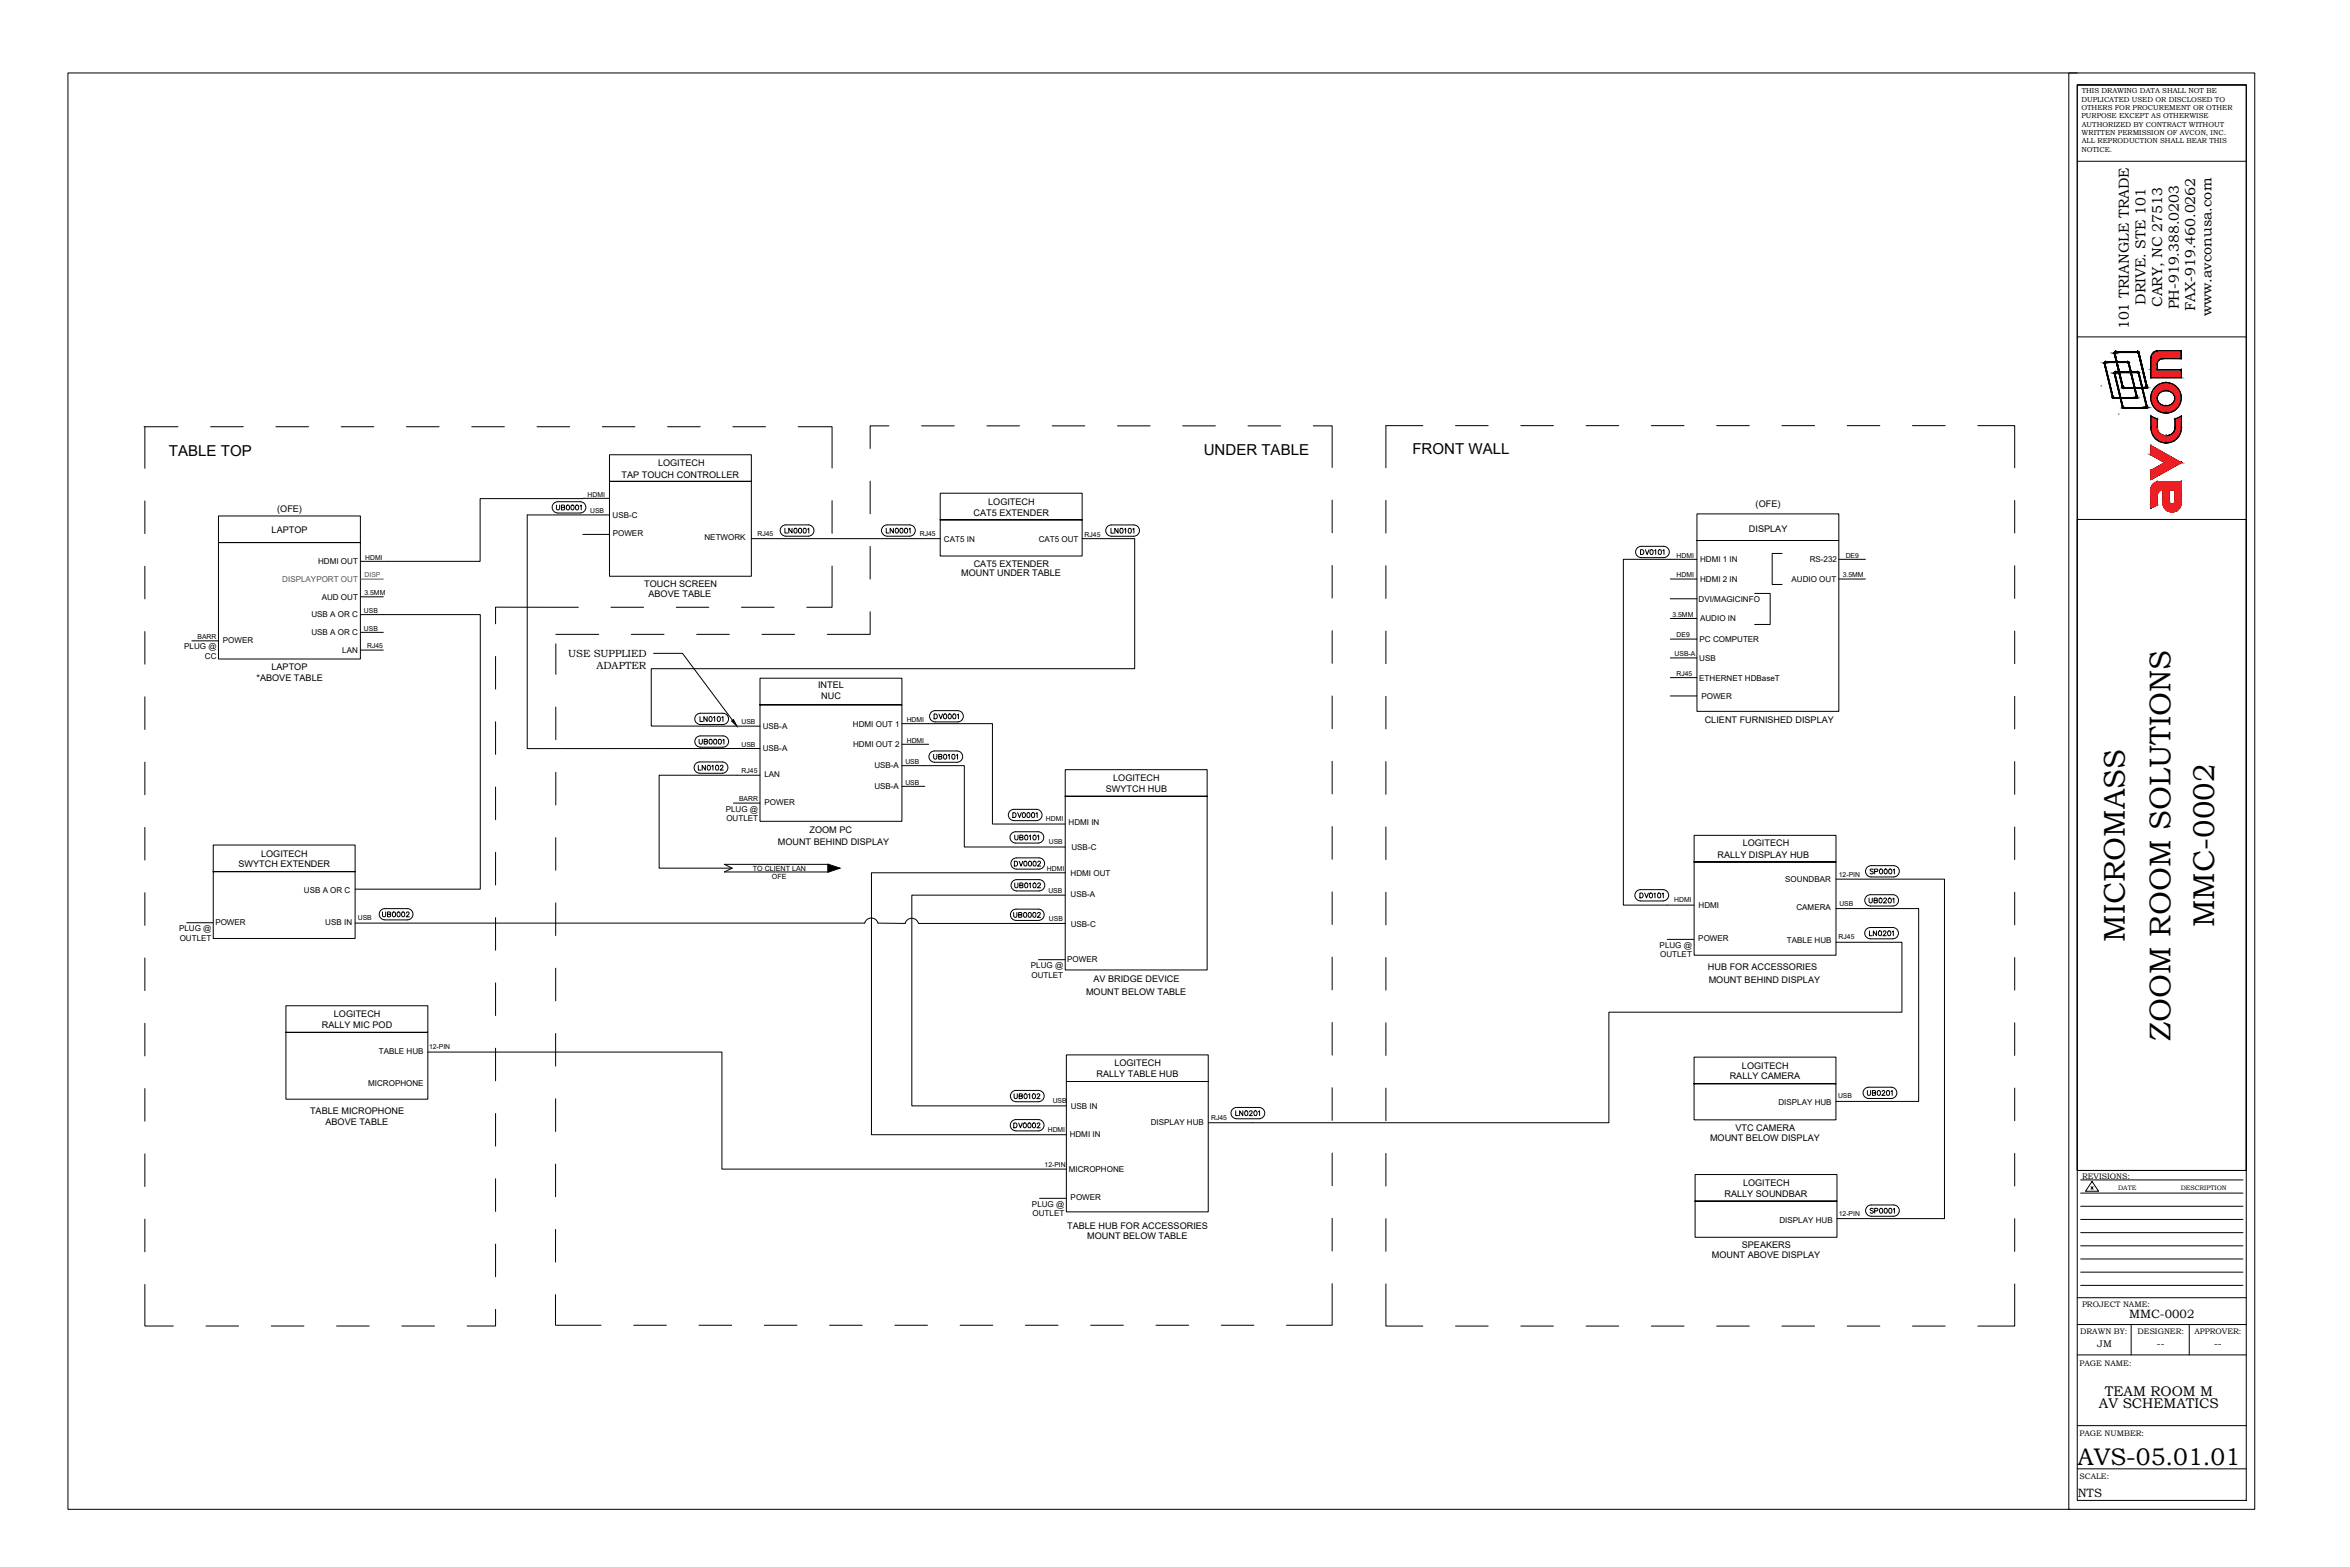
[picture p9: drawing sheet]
<svg xmlns="http://www.w3.org/2000/svg" width="914mm" height="610mm" viewBox="0 0 914 610" stroke-linecap="round" stroke-linejoin="round" font-family="sans-serif">
<defs><g id="words">
<g font-size="11.7">
<text x="861.6" y="360.7" transform="rotate(-90 861.6 360.7)">MMC-0002</text>
<text x="826.8" y="366.5" transform="rotate(-90 826.8 366.5)">MICROMASS</text>
<text x="844.5" y="404.9" transform="rotate(-90 844.5 404.9)">ZOOM ROOM SOLUTIONS</text>
</g>
<text font-size="9.3" x="808.3" y="569.9">AVS-05.01.01</text>
<g font-size="5.9">
<text x="65.7" y="177.5">TABLE TOP</text>
<text x="468.4" y="176.8">UNDER TABLE</text>
<text x="549.6" y="176.8">FRONT WALL</text>
</g>
<g font-size="5.6">
<text x="834.9" y="118.6" transform="rotate(-90 834.9 118.6)">DRIVE. STE 101</text>
<text x="841.4" y="119.4" transform="rotate(-90 841.4 119.4)">CARY, NC 27513</text>
<text x="847.8" y="120.4" transform="rotate(-90 847.8 120.4)">PH-919.388.0203</text>
<text x="854.2" y="121.1" transform="rotate(-90 854.2 121.1)">FAX-919.460.0262</text>
<text x="860.5" y="123" transform="rotate(-90 860.5 123)">www.avconusa.com</text>
<text x="828.4" y="128.1" transform="rotate(-90 828.4 128.1)">101 TRIANGLE TRADE</text>
</g>
<g font-size="5.4">
<text x="819" y="542.9">TEAM ROOM M</text>
<text x="816.7" y="547.8">AV SCHEMATICS</text>
</g>
<g font-size="5.3">
<text x="215.5" y="199.7">UB0001</text>
<text x="362.3" y="296.7">UB0101</text>
<text x="270.9" y="300.9">LN0102</text>
<text x="393.7" y="338.3">DV0002</text>
<text x="394.1" y="346.8">UB0102</text>
<text x="479.8" y="435.3">LN0201</text>
</g>
<g font-size="4.9">
<text x="304.4" y="208.5">LN0001</text>
<text x="344" y="208.5">LN0001</text>
<text x="431.4" y="208.5">LN0101</text>
<text x="637.5" y="217">DV0101</text>
<text x="271.6" y="281.9">LN0101</text>
<text x="362.7" y="280.8">DV0001</text>
<text x="271.3" y="290.7">UB0001</text>
<text x="393.3" y="319.3">DV0001</text>
<text x="726.7" y="341.1">SP0001</text>
<text x="726.4" y="352.4">UB0201</text>
<text x="147.8" y="357.7">UB0002</text>
<text x="393.7" y="358.1">UB0002</text>
<text x="726.4" y="365.1">LN0201</text>
<text x="393.7" y="428.6">UB0102</text>
<text x="725.7" y="427.2">UB0201</text>
<text x="393.7" y="439.9">DV0002</text>
<text x="726.7" y="473.1">SP0001</text>
</g>
<g font-size="4.7">
<text x="828.4" y="512.8">MMC-0002</text>
<text x="808.5" y="582.5">NTS</text>
</g>
<g font-size="4">
<text x="221.1" y="255.6">USE SUPPLIED</text>
<text x="232.1" y="260.2">ADAPTER</text>
</g>
<g font-size="3.7">
<text x="816.1" y="524">JM</text>
<text x="839.3" y="524">--</text>
<text x="861.5" y="524">--</text>
</g>
<g font-size="3.5">
<text x="241.9" y="185.8">TAP TOUCH CONTROLLER</text>
<text x="256.1" y="181.2">LOGITECH</text>
<text x="384.5" y="196.4">LOGITECH</text>
<text x="683.1" y="197.3">(OFE)</text>
<text x="107.9" y="199.3">(OFE)</text>
<text x="378.8" y="200.6">CAT5 EXTENDER</text>
<text x="105.7" y="207.5">LAPTOP</text>
<text x="680.5" y="207">DISPLAY</text>
<text x="378.9" y="220.5">CAT5 EXTENDER</text>
<text x="374" y="224.1">MOUNT UNDER TABLE</text>
<text x="250.7" y="228.5">TOUCH SCREEN</text>
<text x="252.3" y="232.3">ABOVE TABLE</text>
<text x="105.6" y="260.6">LAPTOP</text>
<text x="99.8" y="265">*ABOVE TABLE</text>
<text x="318.3" y="267.8">INTEL</text>
<text x="319.5" y="272">NUC</text>
<text x="663.3" y="281.1">CLIENT FURNISHED DISPLAY</text>
<text x="433.2" y="304">LOGITECH</text>
<text x="430.3" y="308.1">SWYTCH HUB</text>
<text x="315" y="323.9">ZOOM PC</text>
<text x="302.6" y="328.8">MOUNT BEHIND DISPLAY</text>
<text x="678.1" y="329.3">LOGITECH</text>
<text x="101.6" y="333.2">LOGITECH</text>
<text x="668.3" y="333.9">RALLY DISPLAY HUB</text>
<text x="92.8" y="337.4">SWYTCH EXTENDER</text>
<text x="664.5" y="377.3">HUB FOR ACCESSORIES</text>
<text x="425.4" y="382.2">AV BRIDGE DEVICE</text>
<text x="664.9" y="382.5">MOUNT BEHIND DISPLAY</text>
<text x="422.6" y="387">MOUNT BELOW TABLE</text>
<text x="129.9" y="395.8">LOGITECH</text>
<text x="125.2" y="399.9">RALLY MIC POD</text>
<text x="426.6" y="419">RALLY TABLE HUB</text>
<text x="433.6" y="414.9">LOGITECH</text>
<text x="673" y="419.9">RALLY CAMERA</text>
<text x="677.8" y="415.8">LOGITECH</text>
<text x="120.6" y="433.5">TABLE MICROPHONE</text>
<text x="126.6" y="437.5">ABOVE TABLE</text>
<text x="665.4" y="443.9">MOUNT BELOW DISPLAY</text>
<text x="675.3" y="439.9">VTC CAMERA</text>
<text x="678.2" y="461.4">LOGITECH</text>
<text x="671" y="465.6">RALLY SOUNDBAR</text>
<text x="415.2" y="478">TABLE HUB FOR ACCESSORIES</text>
<text x="423" y="482">MOUNT BELOW TABLE</text>
<text x="677.7" y="485.5">SPEAKERS</text>
<text x="666.1" y="489.6">MOUNT ABOVE DISPLAY</text>
</g>
<g font-size="3.1">
<text x="238.3" y="201.5">USB-C</text>
<text x="238.4" y="208.6">POWER</text>
<text x="274.1" y="210.1">NETWORK</text>
<text x="367.3" y="210.7">CAT5 IN</text>
<text x="404.2" y="210.7">CAT5 OUT</text>
<text x="123.8" y="219.5">HDMI OUT</text>
<text x="661.5" y="218.7">HDMI 1 IN</text>
<text x="704.2" y="218.7">RS-232</text>
<text x="661.5" y="226.4">HDMI 2 IN</text>
<text x="697.1" y="226.4">AUDIO OUT</text>
<text x="125.2" y="233.3">AUD OUT</text>
<text x="661" y="234.1">DVI/MAGICINFO</text>
<text x="121.2" y="240.2">USB A OR C</text>
<text x="661.5" y="241.7">AUDIO IN</text>
<text x="86.7" y="250">POWER</text>
<text x="121.2" y="247.1">USB A OR C</text>
<text x="661.3" y="249.7">PC COMPUTER</text>
<text x="71.7" y="252.6">PLUG @</text>
<text x="79.8" y="256.2">CC</text>
<text x="133.2" y="254">LAN</text>
<text x="661.2" y="257.1">USB</text>
<text x="661.2" y="264.7">ETHERNET HDBaseT</text>
<text x="662" y="271.9">POWER</text>
<text x="296.8" y="283.5">USB-A</text>
<text x="331.9" y="282.6">HDMI OUT 1</text>
<text x="296.8" y="292.2">USB-A</text>
<text x="331.9" y="290.7">HDMI OUT 2</text>
<text x="340.2" y="298.9">USB-A</text>
<text x="297.5" y="302.3">LAN</text>
<text x="340.2" y="306.9">USB-A</text>
<text x="282.4" y="315.7">PLUG @</text>
<text x="297.5" y="313.1">POWER</text>
<text x="282.6" y="319.4">OUTLET</text>
<text x="415.8" y="321.1">HDMI IN</text>
<text x="416.9" y="330.6">USB-C</text>
<text x="416.6" y="340.7">HDMI OUT</text>
<text x="118.3" y="347.3">USB A OR C</text>
<text x="694.7" y="343.1">SOUNDBAR</text>
<text x="416.6" y="349.1">USB-A</text>
<text x="660.9" y="353.2">HDMI</text>
<text x="83.8" y="360">POWER</text>
<text x="126.6" y="359.7">USB IN</text>
<text x="699" y="354.1">CAMERA</text>
<text x="69.7" y="362.2">PLUG @</text>
<text x="69.9" y="365.9">OUTLET</text>
<text x="416.6" y="360.5">USB-C</text>
<text x="645.8" y="368.7">PLUG @</text>
<text x="660.8" y="366.1">POWER</text>
<text x="695.3" y="366.7">TABLE HUB</text>
<text x="401.1" y="376.6">PLUG @</text>
<text x="415.2" y="374.4">POWER</text>
<text x="646" y="372.4">OUTLET</text>
<text x="401.3" y="380.3">OUTLET</text>
<text x="147.4" y="410">TABLE HUB</text>
<text x="143.3" y="422.6">MICROPHONE</text>
<text x="416.6" y="431.3">USB IN</text>
<text x="692" y="429.9">DISPLAY HUB</text>
<text x="447.8" y="437.8">DISPLAY HUB</text>
<text x="416.2" y="442.3">HDMI IN</text>
<text x="415.9" y="456.1">MICROPHONE</text>
<text x="810.1" y="458.5">REVISIONS:</text>
<text x="416.6" y="466.9">POWER</text>
<text x="401.6" y="469.5">PLUG @</text>
<text x="401.8" y="473.1">OUTLET</text>
<text x="692.4" y="475.6">DISPLAY HUB</text>
<text x="810.1" y="508.5">PROJECT NAME:</text>
<text x="809.4" y="518.9">DRAWN BY:</text>
<text x="831.7" y="518.9">DESIGNER:</text>
<text x="853.9" y="518.9">APPROVER:</text>
<text x="809.2" y="531.4">PAGE NAME:</text>
<text x="809.2" y="558.6">PAGE NUMBER:</text>
<text x="809.2" y="575.4">SCALE:</text>
</g>
<text font-size="3.1" fill="#139b48" x="109.9" y="226.4">DISPLAYPORT OUT</text>
<g font-size="2.8">
<text x="809.9" y="39.6">DUPLICATED USED OR DISCLOSED TO</text>
<text x="810" y="36.3">THIS DRAWING DATA SHALL NOT BE</text>
<text x="809.9" y="42.8">OTHERS FOR PROCUREMENT OR OTHER</text>
<text x="809.9" y="46">PURPOSE EXCEPT AS OTHERWISE</text>
<text x="810" y="52.5">WRITTEN PERMISSION OF AVCON, INC.</text>
<text x="810" y="49.3">AUTHORIZED BY CONTRACT WITHOUT</text>
<text x="809.9" y="59">NOTICE.</text>
<text x="810" y="55.8">ALL REPRODUCTION SHALL BEAR THIS</text>
<text x="293" y="338.8">TO CLIENT LAN</text>
<text x="300.4" y="342.1">OFE</text>
</g>
<g font-size="2.7">
<text x="228.7" y="193.2">HDMI</text>
<text x="229.6" y="199.6">USB</text>
<text x="294.7" y="208.6">RJ45</text>
<text x="357.9" y="208.6">RJ45</text>
<text x="422" y="208.9">RJ45</text>
<text x="142.1" y="217.7">HDMI</text>
<text x="652.4" y="216.9">HDMI</text>
<text x="718.2" y="216.9">DE9</text>
<text x="652.4" y="224.6">HDMI</text>
<text x="717" y="224.6">3.5MM</text>
<text x="141.8" y="231.5">3.5MM</text>
<text x="141.6" y="238.4">USB</text>
<text x="650.8" y="239.9">3.5MM</text>
<text x="141.6" y="245.3">USB</text>
<text x="76.9" y="248.6">BARR</text>
<text x="652.4" y="247.9">DE9</text>
<text x="142.9" y="252.2">RJ45</text>
<text x="651.6" y="255.2">USB-A</text>
<text x="652.4" y="262.9">RJ45</text>
<text x="288.5" y="281.8">USB</text>
<text x="352.8" y="280.8">HDMI</text>
<text x="288.5" y="290.5">USB</text>
<text x="352.8" y="288.9">HDMI</text>
<text x="352.3" y="297.2">USB</text>
<text x="288.5" y="300.9">RJ45</text>
<text x="352.3" y="305.2">USB</text>
<text x="287.6" y="311.7">BARR</text>
<text x="407" y="319.5">HDMI</text>
<text x="408.1" y="328.5">USB</text>
<text x="407.3" y="338.9">HDMI</text>
<text x="715.5" y="341">12-PIN</text>
<text x="407.9" y="347.4">USB</text>
<text x="651.4" y="351.1">HDMI</text>
<text x="715.7" y="352.5">USB</text>
<text x="139.2" y="357.9">USB</text>
<text x="408.1" y="358.1">USB</text>
<text x="715.4" y="365.3">RJ45</text>
<text x="166.9" y="408">12-PIN</text>
<text x="409.6" y="429.1">USB</text>
<text x="715.2" y="427.2">USB</text>
<text x="471.3" y="435.5">RJ45</text>
<text x="407.7" y="440.2">HDMI</text>
<text x="406.5" y="454">12-PIN</text>
<text x="715.5" y="472.9">12-PIN</text>
</g>
<text font-size="2.7" fill="#139b48" x="141.8" y="224.6">DISP</text>
<g font-size="2.5">
<text x="824.2" y="463">DATE</text>
<text x="848.5" y="463">DESCRIPTION</text>
</g>
</g></defs>
<!-- layer: 0 -->
<g fill="none" stroke="#000" stroke-width=".39">
<path d="M237.2 176.9h55.2v10.4h-55.2h55.2v36.9h-55.2zM365.8 191.9h55.3v10.3h-55.3h55.3v14.1h-55.3zM660.3 199.9h55.2v10.4h-55.2h55.2v66.4h-55.2zM85 200.7h55.2v10.4h-55.2h55.2v45.3h-55.2zM295.7 263.8h55.2v10.4h-55.2h55.2v45.3h-55.2zM414.5 299.4h55.2v10.4h-55.2h55.2v67.5h-55.2zM83 328.7h55.2v10.4h-55.2h55.2v26h-55.2zM659.2 325h55.2v10.3h-55.2h55.2v36.3h-55.2zM111.3 391.3h55.2v10.3h-55.2h55.2v26h-55.2zM414.9 410.4h55.2v10.3h-55.2h55.2v50.7h-55.2zM659.2 411.2h55.2v10.4h-55.2h55.2v14.1h-55.2zM659.6 456.9h55.2v10.4h-55.2h55.2v14h-55.2z"/>
<path d="M814 459.6l2.6 3.8h-5.1z"/>
</g>
<!-- layer: AV-CABLE-VIDEO -->
<path d="M226.8 194h-40v24.4h-46.6M226.8 193.9h10.4M660.3 217.6h-28.6v134.5h27.3M715.5 217.6h10.3M649.9 225.3h10.4M649.9 232.9h10.4M350.9 281.5h35.3v39.1h28.3M351 289.5h10.3M414.5 339.5h-75.4v101.9h75.8" fill="none" stroke="#000" stroke-width=".39"/>
<path d="M140.2 225.3h8.9" fill="none" stroke="#139b48" stroke-width=".39"/>
<!-- layer: AV-CBL-AUDIO -->
<path d="M140.2 232.2h8.9" fill="none" stroke="#000" stroke-width=".39"/>
<!-- layer: AV-CABLE-CNTRL -->
<g fill="none" stroke="#000" stroke-width=".39">
<path d="M822.7 137.6h.1M822.7 137.6l3.1 13.1-3.1-13.1M822.7 137.6l3.1 13.1M822.7 137.2h.1M822.9 137h.1M823 137.5l3.1 13.1-3.1-13.1M823 137.5h.1M823 137.5l3.1 13.1M823 137.3h.1M823.1 137.2h.1M823.2 136.9l-.4 .2-.1 .5M823.2 137.1l-.3 .4"/>
<path d="M823.2 137.1h.1M823.2 136.9h.1M823.2 137.1h8.6M823.2 136.9h8.6M831.8 137.1l.2 .3M831.8 136.9l.5 .4M831.8 137.1h-8.6h8.6M831.8 137.1h.1M831.8 136.9h-8.6h8.6M831.8 136.9h.1M831.9 137.2h.1M832 137.4h.1"/>
<path d="M832 137.4l3.2 13.1M832.1 137h.1M832.3 137.3h.1M832.3 137.3l3.2 13.1M836.9 139.4h.1M848.7 139.5l-7.7 .1-1.3 1-.3 1.1M848.7 139.5v-3v3M848.7 136.5l-9.3-.1-1.1 .5-.9 .8-.5 1.6M818.8 141.5h.1M818.8 141.5l3.1 13.1M819.1 141.4h.1M819.1 141.4l3.1 13.1"/>
<path d="M819.3 140.8l-.4 .2-.1 .5M819.3 141l-.2 .4M819.3 141h.1M819.3 140.8h.1M819.3 140.8h8.6M819.3 141h8.6M821.9 154.6l.6 .4M821.9 154.6h.1M822.2 154.5l.3 .2M822.2 154.5h.1M822.5 154.7h.1M822.5 155h.1"/>
<path d="M822.5 155h8.5M822.5 154.7h8.5M822.7 145.4h.1M822.7 145.4l3.1 13.1M823 145.3h.1M823 145.3l3.1 13.1M823.2 144.7l-.4 .2-.1 .4M823.2 144.9l-.3 .4M823.2 144.9h.1M823.2 144.7h.1M823.2 144.7h8.6M823.2 144.9h8.6"/>
<path d="M825.8 158.5l.6 .4M825.8 150.7l.6 .4M825.8 158.5h.1M825.8 150.7h.1M826 151h.1M826.1 158.4l.3 .2M826.1 150.6l.3 .2M826.1 158.4h.1M826.1 150.6h.1M826.2 150.8h.1M826.4 158.6h.1M826.4 158.9h.1"/>
<path d="M826.4 150.8h8.5h-8.5M826.4 150.8h.1M826.4 151.1h8.5h-8.5M826.4 151.1h.1M826.4 158.9h8.5M826.4 158.6h8.5M826.4 150.8h8.5M826.4 151.1h8.5M827.9 140.8l.5 .4M827.9 141l.2 .3M827.9 141h.1M827.9 140.8h.1"/>
<path d="M828.1 141.3h.1M828.1 141.3l3.2 13.1M828.4 141.2h.1M828.4 141.2l3.2 13.1M831 154.7h.1M831 155h.1M831.3 154.4l-.3 .3M831.3 154.4h.1M831.6 154.3l-.1 .5-.5 .2M831.6 154.3h.1M831.8 144.7l.5 .4M831.8 144.9l.2 .2"/>
<path d="M831.8 144.9h.1M831.8 144.7h.1M832 145.2h.1M832 145.2l3.2 13.1M832.3 145.1h.1M832.3 145.1l3.2 13.1M834.9 158.6h.1M834.9 158.9h.1M834.9 150.8h.1M834.9 151.1h.1M835.1 150.8h.1M835.2 150.7h.1"/>
<path d="M835.2 150.5l-.3 .3M835.2 158.3l-.3 .3M835.2 158.3h.1M835.2 150.5h.1M835.2 150.5l-3.2-13.1 3.2 13.1M835.2 151h.1M835.4 150.7h.1M835.5 150.4l-.2 .5-.4 .2M835.5 158.2l-.2 .5-.4 .2M835.5 158.2h.1M835.5 150.4l-3.2-13.1 3.2 13.1M835.5 150.4h.1"/>
<path d="M836.9 146.9h11.9h-11.9M836.9 146.9v-7.5v7.5M836.9 154.8h.1M839.4 143.8h9.4v3.1v-3.1zM839.4 141.7v2.1v-2.1M839.4 143.8h.1M839.4 141.7h.1M839.4 154.9h.1M840.4 152.8a3.3 3.3 0 0 1 4-.5 3.3 3.3 0 0 1 1.6 3.8 3.5 3.5 0 0 1-4 1.7 3.5 3.5 0 0 1-2.5-3.5zM842.8 148.9h.1M842.8 152h.1M842.8 157.9h.1"/>
<path d="M846.2 154.9h.1M848.7 154.8h.1M848.8 146.9h.1M848.8 143.8h.1M836.9 176.9h.1M836.9 173.4l11.8 6.6-11.8-6.6M836.9 173.4h.1M836.9 173.4v3.5M836.9 161.9h.1M836.9 161.9l.1 4.5M836.9 161.9l2.5 1.1M837 166.4h.1"/>
<path d="M837 166.4a5.9 5.9 0 0 0 5.9 5.9M839.4 166.4h.1M839.4 166.4v-3.4l-2.5-1.1 .1 4.5M839.4 163h.1M839.4 163v3.4M842.4 180l-5.5-3.1 5.5 3.1M842.4 180h.1M842.8 160.7h.1M842.9 169.5h.1M842.9 172.3h.1M846.3 166.4a3.4 3.4 0 0 1-3.4 3.1 3.4 3.4 0 0 1-3.4-3.1M846.3 166.4h.1"/>
<path d="M846.3 163v3.4M846.3 166.4v-3.4l2.5-1.1v4.5M846.3 163h.1M846.3 163l2.5-1.1v4.5M848.8 180h.1M848.8 166.4a5.9 5.9 0 0 1-5.9 5.9M848.8 166.4h.1M836.9 190.4h.1M836.9 197.6h.1M836.9 197.6v-7.2v7.2M836.9 183l5.5-3-5.5 3v3.6M836.9 183v3.6l11.8-6.6-11.8 6.6"/>
<path d="M836.9 183h.1M836.9 186.6h.1M839.4 187.5l-1.1 .4-.8 .8-.6 1.7M839.4 187.5h.1M839.4 187.5h9.4M841.6 195.5a3.6 3.6 0 0 0 3.6 3.6 3.6 3.6 0 0 0 3.5-3.6M841.6 190.6l-1.1 .3-1 1.3-.1 4.3-2.5 1.1M841.6 190.6v5v-5M844.1 195.1a1.09 1.09 0 0 0 1.1 1.1 1.09 1.09 0 0 0 1-1.1M844.1 195.1v-4.5h2.2v4.5M848.8 187.5h.1M848.8 187.5v8.1v-8.1"/>
<path d="M205.1 200.3v90.9h90.6M292.4 209.6h73.4M421.1 209.6h20.4v50.5h-188.1v22.3l33.3 .1M140.2 239.1h46.7v106.8h-48.7M140.2 246h8.9M140.2 252.9h8.9M649.9 255.9h10.4M649.9 248.6h10.4M649.9 263.6h10.4M286.8 282.5h8.9M350.9 297.9h24.3v31.6h39.3M295.7 301.6h-39.2v36.1h28.4"/>
<path d="M350.9 305.9h9M281.9 336.3h40.3v2.9h-40.3l3-1.5zM322.2 336.3v2.9M138.2 359.1h198.3a2.68 2.68 0 0 1 2.5-2 2.68 2.68 0 0 1 2.6 2l10.6 .1a2.68 2.68 0 0 1 2.6-2 2.68 2.68 0 0 1 2.6 2h57.1M414.5 348.2h-59.7v82h60.1M714.4 353.5h32.2v75h-32.2M714.4 342h42.2v132.1h-41.8M714.4 366.6h25.7v27.2h-114.1v43h-155.9M166.5 409.3h114.4v45.5h134"/>
<circle cx="842.8" cy="154.8" r="5.9"/>
</g>
<!-- layer: AV-CABLE-AUDIO -->
<g fill="none" stroke="#000" stroke-width=".39">
<path d="M205.1 200.3h32M226.8 207.9h10.4M693.4 215.3h-3.8v12.1h3.8M682.8 230.9h6v12h-6M715.5 225.3h10.3M74.7 249.3h10.3M649.9 240.6h10.4M649.9 270.7h10.4M285.4 312.4h10.3M72.6 359h10.4M404.1 373.3h10.3M648.7 365.4h10.4"/>
<path d="M404.5 466.2h10.4"/>
</g>
<!-- layer: AV-TEXT -->
<g fill="none" stroke="#000" stroke-width=".39">
<path d="M217 195.2h8.8M217 199.6h8.8M305.8 204.2h8.7M305.8 208.6h8.7M345.2 204.2h8.8M345.2 208.6h8.8M432.5 204.2h8.7M432.5 208.6h8.7M638.6 212.5h8.8M638.6 216.9h8.8M272.5 277.5h8.8M363.9 276.5h8.8"/>
<path d="M272.3 296.4h8.8M272.5 281.9h8.8M272.6 286.3h8.7M272.6 290.7h8.7M363.6 292.1h8.8M363.6 296.5h8.8M363.9 280.8h8.8M272.3 300.8h8.8M394.5 314.9h8.8M394.5 319.3h8.8M394.8 324.9v1.3l.6 .5 .6-.2 .1-1.6M395.2 328a2.19 2.19 0 0 1-2.2-2.2 2.19 2.19 0 0 1 2.2-2.2h8.8a2.19 2.19 0 0 1 2.1 2.2 2.19 2.19 0 0 1-2.1 2.2"/>
<path d="M395.2 328h8.8M395.5 333.7h8.8M395.5 338.1h8.8M396.8 325.8l1.1-.1 .1-.6-1.2-.2v1.8l1.2-.1v-.7l-.4-.1M399 325a.86 .86 0 0 1 1 .8 .86 .86 0 0 1-1 .9l-.3-.8zM400.5 325.2l.4-.3v1.8M402.2 325a.86 .86 0 0 1 1 .8 .86 .86 0 0 1-1 .9l-.3-.8zM403.7 325.2l.4-.3v1.8M728.1 336.8h8.8M149.8 353.5h8.7M149.8 357.9h8.7M395.4 353.7h8.7"/>
<path d="M395.4 358.1h8.7M395.6 342.2h8.7M395.6 346.6h8.7M636.8 346.7l1.5-.6h8.8a2.2 2.2 0 0 1 2.2 2.2 2.2 2.2 0 0 1-2.2 2.2h-8.8a2.19 2.19 0 0 1-2-1.4 2.19 2.19 0 0 1 .5-2.4zM638.1 347.4h.6a1 1 0 0 1 .7 1 1 1 0 0 1-.7 .9h-.6zM640 347.4l.7 1.9 .7-1.9M642 347.5a.86 .86 0 0 1 1 .8 .86 .86 0 0 1-1 .9l-.2-.7zM643.5 347.8l.5-.4v1.9M645.2 347.5a.86 .86 0 0 1 1 .8 .86 .86 0 0 1-1 .9l-.2-.7zM646.7 347.8l.5-.4v1.9M727.8 348.1h8.8M727.8 352.5h8.8"/>
<path d="M728.1 341.2h8.8M727.8 360.8h8.7M727.8 365.2h8.7M395.3 435.5h8.8M395.3 439.9h8.8M395.4 424.2h8.7M395.4 428.6h8.7M481.2 430.8h8.7M481.2 435.2h8.7M727.1 423h8.8M727.1 427.3h8.8M728.1 468.8h8.8"/>
<path d="M728.1 473.2h8.8M813.6 461.6l.9 1.1M814.5 461.6l-.9 1.1"/>
</g>
<!-- layer: AV-1-DASH -->
<g fill="none" stroke="#000" stroke-width=".39">
<path d="M56 166h13.3M56.4 166v16.2M82 166h12.7M107.4 166h12.7M132.8 166h12.7M158.2 166h12.7M183.6 166h12.7M209 166h12.7M234.4 166h12.7M259.8 166h12.7M285.2 166h12.7M310.6 166h13.2v16.1"/>
<path d="M345.9 165.7h-7.3v8.8M358.6 165.7h12.7M384 165.7h12.7M409.4 165.7h12.7M434.8 165.7h12.7M460.2 165.7h12.7M485.6 165.7h12.7M511 165.7h7.4v16.2M553.7 165.6h-14.4v16.4M566.4 165.6h12.7M591.8 165.6h12.7M617.2 165.6h12.7"/>
<path d="M642.6 165.6h12.7M668 165.6h12.7M693.4 165.6h12.7M718.8 165.6h12.7M744.2 165.6h12.7M769.6 165.6h14.3v16.4M56.4 194.9v12.7M323.8 194.8v12.7M338.6 187.2v12.7M518.4 194.6v12.7M539.3 194.7v12.7M783.9 194.7v12.7"/>
<path d="M338.6 212.6v12.7M518.4 220v12.7M56.4 220.3v12.7M225 236.2h-32.2v6.5M237.7 236.2h12.7M263.1 236.2h12.7M288.5 236.2h12.7M323.8 220.2v16h-9.9M338.6 238v8.8h-16.7M539.3 220.1v12.7M783.9 220.1v12.7M56.4 245.7v12.7"/>
<path d="M192.8 255.4v12.7M216.3 246.8h16.7M216.3 250.5v11.9M245.7 246.8h12.7M271.1 246.8h12.7M296.5 246.8h12.7M518.4 245.4v12.7M539.3 245.5v12.7M783.9 245.5v12.7M56.4 271.1v12.7M216.3 275.1v12.7M518.4 270.8v12.7"/>
<path d="M539.3 270.9v12.7M783.9 270.9v12.7M56.4 296.5v12.7M192.8 280.8v12.7M518.4 296.2v12.7M539.3 296.3v12.7M783.9 296.3v12.7M192.8 306.2v12.7M216.3 300.5v12.7M56.4 321.9v12.7M192.8 331.6v12.7M216.2 325.9v12.7"/>
<path d="M518.4 321.6v12.7M539.3 321.7v12.7M783.9 321.7v12.7M56.4 347.3v12.7M192.8 357v12.7M216.2 351.3v12.7M518.4 347v12.7M539.3 347.1v12.7M783.9 347.1v12.7M56.4 372.7v12.7M216.2 376.7v12.7M518.4 372.4v12.7"/>
<path d="M539.3 372.5v12.7M783.9 372.5v12.7M56.4 398.1v12.7M192.8 382.4v12.7M518.4 397.8v12.7M539.3 397.9v12.7M783.9 397.9v12.7M192.8 407.8v12.7M216.2 402.1v12.7M56.4 423.5v12.7M192.8 433.2v12.7M216.2 427.5v12.7"/>
<path d="M518.4 423.2v12.7M539.3 423.3v12.7M783.9 423.3v12.7M56.4 448.9v12.7M192.8 458.6v12.7M216.2 452.9v12.7M518.4 448.6v12.7M539.3 448.7v12.7M783.9 448.7v12.7M56.4 474.3v12.7M216.2 478.3v12.7M518.4 474v12.7"/>
<path d="M539.3 474.1v12.7M783.9 474.1v12.7M56.4 499.7v16.2h11.1M192.8 484v12.7M518.4 499.4v16.2h-17.8M539.3 499.5v16.4h14.4M783.9 499.5v16.4h-14.3M80.2 515.9h12.7M105.6 515.9h12.7M131 515.9h12.7M156.4 515.9h12.7M192.8 509.4v6.5h-11"/>
<path d="M216.2 503.7v11.9h17.7M246.6 515.6h12.7M272 515.6h12.7M297.4 515.6h12.7M322.8 515.6h12.7M348.2 515.6h12.7M373.6 515.6h12.7M399 515.6h12.7M424.4 515.6h12.7M449.8 515.6h12.7M475.2 515.6h12.7M566.4 515.9h12.7"/>
<path d="M591.8 515.9h12.7M617.2 515.9h12.7M642.6 515.9h12.7M668 515.9h12.7M693.4 515.9h12.7M718.8 515.9h12.7M744.2 515.9h12.7"/>
</g>
<!-- layer: AV-CABLE-CNTRL -->
<g fill="#000" stroke="#000" stroke-width=".39">
<path d="M322.2 336.2l4.7 1.5-4.7 1.6z"/>
<circle cx="822.7" cy="137.6" r=".11"/>
<circle cx="823" cy="137.5" r=".11"/>
<circle cx="831.8" cy="136.9" r=".11"/>
<circle cx="831.8" cy="137.1" r=".11"/>
<circle cx="837.6" cy="137.5" r=".11"/>
<circle cx="839.4" cy="136.5" r=".11"/>
<circle cx="841.6" cy="139.5" r=".11"/>
<circle cx="848.7" cy="139.5" r=".11"/>
<circle cx="848.7" cy="136.5" r=".11"/>
<circle cx="818.9" cy="141" r=".11"/>
<circle cx="819.1" cy="141.2" r=".11"/>
<circle cx="819.3" cy="140.8" r=".11"/>
<circle cx="822.1" cy="154.9" r=".11"/>
<circle cx="822.3" cy="154.7" r=".11"/>
<circle cx="822.8" cy="144.9" r=".11"/>
<circle cx="823" cy="145.1" r=".11"/>
<circle cx="823.2" cy="144.7" r=".11"/>
<circle cx="826" cy="158.8" r=".11"/>
<circle cx="826.2" cy="158.6" r=".11"/>
<circle cx="826.4" cy="150.8" r=".11"/>
<circle cx="826.4" cy="151.1" r=".11"/>
<circle cx="828" cy="141.1" r=".11"/>
<circle cx="828.2" cy="140.9" r=".11"/>
<circle cx="831" cy="154.7" r=".11"/>
<circle cx="831.2" cy="154.6" r=".11"/>
<circle cx="831.5" cy="154.8" r=".11"/>
<circle cx="831.9" cy="145" r=".11"/>
<circle cx="832.1" cy="144.8" r=".11"/>
<circle cx="834.9" cy="158.6" r=".11"/>
<circle cx="835.1" cy="158.5" r=".11"/>
<circle cx="835.2" cy="150.5" r=".11"/>
<circle cx="835.4" cy="158.7" r=".11"/>
<circle cx="835.5" cy="150.4" r=".11"/>
<circle cx="836.9" cy="146.9" r=".11"/>
<circle cx="839.4" cy="143.9" r=".11"/>
<circle cx="839.4" cy="141.7" r=".11"/>
<circle cx="840" cy="140.1" r=".11"/>
<circle cx="838.7" cy="170.6" r=".11"/>
<circle cx="839.4" cy="166.4" r=".11"/>
<circle cx="840.4" cy="168.6" r=".11"/>
<circle cx="842.9" cy="172.3" r=".11"/>
<circle cx="845.3" cy="168.6" r=".11"/>
<circle cx="847.1" cy="170.6" r=".11"/>
<circle cx="848.8" cy="161.9" r=".11"/>
<circle cx="848.8" cy="166.4" r=".11"/>
<circle cx="836.9" cy="197.6" r=".11"/>
<circle cx="837.6" cy="188.6" r=".11"/>
<circle cx="839.4" cy="187.5" r=".11"/>
<circle cx="839.4" cy="196.5" r=".11"/>
<circle cx="839.4" cy="192.8" r=".11"/>
<circle cx="840" cy="191.2" r=".11"/>
<circle cx="841.6" cy="190.6" r=".11"/>
<circle cx="841.6" cy="195.6" r=".11"/>
<circle cx="843.4" cy="198.7" r=".11"/>
<circle cx="844.1" cy="190.6" r=".11"/>
<circle cx="844.1" cy="195.1" r=".11"/>
<circle cx="844.6" cy="196" r=".11"/>
<circle cx="845.7" cy="196" r=".11"/>
<circle cx="846.3" cy="190.6" r=".11"/>
<circle cx="846.3" cy="195.1" r=".11"/>
<circle cx="847" cy="198.7" r=".11"/>
<circle cx="848.8" cy="195.6" r=".11"/>
</g>
<!-- layer: AV-NOTE -->
<path d="M284.7 280.5l.7-.5 1.3 2.4z" fill="#000" stroke="#000" stroke-width=".39"/>
<path d="M254.3 254.2h11.3l19.4 26" fill="none" stroke="#000" stroke-width=".39"/>
<!-- layer: AV-CABLE-CNTRL -->
<g fill="#ed1f24" stroke="#ed1f24" stroke-width=".39">
<path d="M842.1 148.9h1.4z"/>
<path d="M841.4 160.5h2.8z"/>
<path d="M836.9 161.9l2.5 1.1h-2.4z"/>
<path d="M843.4 169.5h4.5z"/>
<path d="M839.2 171h7.4z"/>
<path d="M841.5 172.2h2.7z"/>
<path d="M842.2 172.3h1.3z"/>
<path d="M836.9 173.4l6.4 3.5h-6.4z"/>
<path d="M842.4 180h6.3l-5.4 3z"/>
<path d="M836.9 197.1h1l-1 .5z"/>
<path d="M839.4 136.5l9.3 .1zM838.9 136.6h9.8z"/>
<path d="M838.9 136.6l9.8 .2zM838.5 136.8h10.2z"/>
<path d="M838.5 136.8l10.2 .2v-.2zM838.1 137l.4-.2 10.2 .2z"/>
<path d="M838.1 137l10.6 .3v-.3zM837.8 137.3l.3-.3 10.6 .3z"/>
<path d="M837.8 137.3l10.9 .3v-.3zM837.8 137.3l10.9 .3h-11.2z"/>
<path d="M837.5 137.6l11.2 .4v-.4zM837.5 137.6l11.2 .4h-11.5z"/>
<path d="M837.2 138l11.5 .5v-.5zM837.2 138l11.5 .5h-11.6z"/>
<path d="M837.1 138.5l11.6 .4v-.4zM837.1 138.5l11.6 .4h-11.7z"/>
<path d="M837 138.9l11.7 .5v-.5zM837 138.9l11.7 .5h-11.8z"/>
<path d="M836.9 139.4l11.8 .1zM836.9 139.4l11.8 .1z"/>
<path d="M836.9 139.5h4.7zM836.9 139.5h4.3z"/>
<path d="M836.9 139.5h4.3zM836.9 139.5l3.9 .1z"/>
<path d="M836.9 139.6h3.9zM836.9 139.6l3.6 .2z"/>
<path d="M836.9 139.8l3.2 .2 .4-.2zM836.9 139.8l3.2 .2h-3.2z"/>
<path d="M836.9 140l3 .3 .2-.3zM836.9 140l3 .3h-3z"/>
<path d="M836.9 140.3l2.8 .3 .2-.3zM836.9 140.3l2.8 .3h-2.8z"/>
<path d="M836.9 140.6l2.6 .3 .2-.3zM836.9 140.6l2.6 .3h-2.6z"/>
<path d="M836.9 140.9l2.5 .4 .1-.4zM836.9 140.9l2.5 .4h-2.5z"/>
<path d="M836.9 141.3l2.5 .4v-.4zM836.9 141.3l2.5 .4h-2.5z"/>
<path d="M836.9 141.7l2.5 2.1v-2.1zM836.9 141.7l2.5 2.1h-2.5z"/>
<path d="M836.9 143.8l11.9 3.1v-3.1zM836.9 143.8l11.9 3.1h-11.9z"/>
<path d="M842.1 148.9l2.1 .1zM841.4 149h2.8z"/>
<path d="M841.4 149l3.4 .2zM840.8 149.2l.6-.2 3.4 .2z"/>
<path d="M840.8 149.2l4.7 .3-.7-.3zM840.1 149.5l.7-.3 4.7 .3z"/>
<path d="M840.1 149.5l6 .3-.6-.3zM839.6 149.8l.5-.3 6 .3z"/>
<path d="M839.6 149.8l7 .4-.5-.4zM839 150.2l.6-.4 7 .4z"/>
<path d="M839 150.2l8.1 .5-.5-.5zM838.5 150.7l.5-.5 8.1 .5z"/>
<path d="M838.5 150.7l9.1 .5-.5-.5zM838.5 150.7l9.1 .5h-9.5z"/>
<path d="M838.1 151.2l9.8 .6-.3-.6zM838.1 151.2l9.8 .6h-10.2z"/>
<path d="M837.7 151.8l10.3 .2zM837.7 151.8l10.3 .2z"/>
<path d="M842.8 152h5.2zM842.8 152h5.2z"/>
<path d="M837.6 152h5.2zM837.6 152h4.7z"/>
<path d="M843.3 152l4.8 .1zM843.3 152l4.8 .1z"/>
<path d="M837.6 152h4.7zM837.6 152l4.2 .1z"/>
<path d="M843.9 152.1l4.3 .2zM843.9 152.1l4.3 .2z"/>
<path d="M837.5 152.1h4.3zM837.5 152.1l3.7 .2z"/>
<path d="M844.4 152.3l3.9 .1zM844.4 152.3l3.9 .1z"/>
<path d="M837.4 152.3h3.8zM837.4 152.3l3.6 .1z"/>
<path d="M844.6 152.4l3.7 .1zM844.6 152.4l3.7 .1z"/>
<path d="M837.4 152.4h3.6zM837.4 152.4l3.4 .1z"/>
<path d="M844.8 152.5l3.6 .3-.1-.3zM844.8 152.5l3.6 .3h-3.2z"/>
<path d="M837.3 152.5l3.1 .3 .4-.3zM837.3 152.5l3.1 .3h-3.2z"/>
<path d="M845.2 152.8l3.3 .3-.1-.3zM845.2 152.8l3.3 .3h-3z"/>
<path d="M837.2 152.8l2.9 .3 .3-.3zM837.2 152.8l2.9 .3h-3z"/>
<path d="M845.5 153.1l3 .1zM845.5 153.1l3 .1z"/>
<path d="M837.1 153.1h3zM837.1 153.1l2.9 .1z"/>
<path d="M845.6 153.2l3 .4-.1-.4zM845.6 153.2l3 .4h-2.7z"/>
<path d="M837.1 153.2l2.6 .4 .3-.4zM837.1 153.2l2.6 .4h-2.7z"/>
<path d="M845.9 153.6l2.7 .2zM845.9 153.6l2.7 .2z"/>
<path d="M837 153.6h2.7zM837 153.6l2.7 .2z"/>
<path d="M845.9 153.8l2.8 .2-.1-.2zM845.9 153.8l2.8 .2h-2.6z"/>
<path d="M837 153.8l2.6 .2 .1-.2zM837 153.8l2.6 .2h-2.6z"/>
<path d="M846.1 154l2.6 .4v-.4zM846.1 154l2.6 .4h-2.5z"/>
<path d="M837 154l2.4 .4 .2-.4zM837 154l2.4 .4h-2.5z"/>
<path d="M846.2 154.4l2.5 .1zM846.2 154.4l2.5 .1z"/>
<path d="M836.9 154.4l2.5 .1zM836.9 154.4l2.5 .1z"/>
<path d="M846.2 154.5l2.5 .4v-.4zM846.2 154.5l2.5 .4h-2.5z"/>
<path d="M836.9 154.5l2.5 .4v-.4zM836.9 154.5l2.5 .4h-2.5z"/>
<path d="M846.2 154.9l2.5 .2zM846.2 154.9l2.5 .2z"/>
<path d="M836.9 154.9l2.5 .2zM836.9 154.9l2.5 .2z"/>
<path d="M846.2 155.1l2.5 .3v-.3zM846.2 155.1l2.5 .3h-2.5z"/>
<path d="M836.9 155.1l2.5 .3v-.3zM836.9 155.1l2.5 .3h-2.5z"/>
<path d="M846.2 155.4l2.4 .4 .1-.4zM846.2 155.4l2.4 .4h-2.5z"/>
<path d="M836.9 155.4l2.6 .4-.1-.4zM836.9 155.4l2.6 .4h-2.5z"/>
<path d="M846.1 155.8l2.5 .1zM846.1 155.8l2.5 .1z"/>
<path d="M837 155.8l2.6 .1zM837 155.8l2.6 .1z"/>
<path d="M846.1 155.9l2.4 .4 .1-.4zM846.1 155.9l2.4 .4h-2.6z"/>
<path d="M837 155.9l2.7 .4-.1-.4zM837 155.9l2.7 .4h-2.6z"/>
<path d="M845.9 156.3l2.6 .2v-.2zM845.9 156.3l2.6 .2h-2.8z"/>
<path d="M837.1 156.3l2.8 .2-.2-.2zM837.1 156.3l2.8 .2h-2.8z"/>
<path d="M845.7 156.5h2.8zM845.7 156.5l2.7 .2h-2.8z"/>
<path d="M837.1 156.5l2.9 .2zM837.1 156.5l2.9 .2z"/>
<path d="M845.6 156.7l2.7 .3 .1-.3zM845.6 156.7l2.7 .3h-3.1z"/>
<path d="M837.2 156.7l3.2 .3-.4-.3zM837.2 156.7l3.2 .3h-3.1z"/>
<path d="M845.2 157h3.1zM845.1 157.1h3.2z"/>
<path d="M837.3 157l3.2 .1zM837.3 157l3.2 .1z"/>
<path d="M845.1 157.1l3 .2 .2-.2zM844.8 157.3l.3-.2 3 .2z"/>
<path d="M837.4 157.1l3.4 .2zM837.4 157.1l3.4 .2h-3.3z"/>
<path d="M844.8 157.3l3.2 .3 .1-.3zM844.4 157.6l.4-.3 3.2 .3z"/>
<path d="M837.5 157.3l3.7 .3-.4-.3zM837.5 157.3l3.7 .3h-3.6z"/>
<path d="M844.4 157.6h3.6zM843.9 157.7h4z"/>
<path d="M837.6 157.6l4.1 .1zM837.6 157.6l4.1 .1z"/>
<path d="M843.9 157.7l4 .1zM843.9 157.7l4 .1z"/>
<path d="M837.7 157.7l4.1 .1zM837.7 157.7l4.1 .1z"/>
<path d="M843.9 157.8h4zM843.3 157.9h4.6z"/>
<path d="M837.7 157.8l4.6 .1zM837.7 157.8l4.6 .1z"/>
<path d="M843.3 157.9h4.6zM842.8 157.9h5z"/>
<path d="M837.8 157.9h5zM837.8 157.9h5z"/>
<path d="M837.8 157.9l9.8 .4 .2-.4zM837.8 157.9l9.8 .4h-9.5z"/>
<path d="M838.1 158.3l9 .6 .5-.6zM838.1 158.3l9 .6h-8.6z"/>
<path d="M838.5 158.9l8.1 .4 .5-.4zM838.5 158.9l8.1 .4h-7.6z"/>
<path d="M839 159.3l7.1 .4 .5-.4zM839 159.3l7.1 .4h-6.5z"/>
<path d="M839.6 159.7l5.9 .4 .6-.4zM839.6 159.7l5.9 .4h-5.4z"/>
<path d="M840.1 160.1l4.7 .2 .7-.2zM840.1 160.1l4.7 .2h-4z"/>
<path d="M840.8 160.3l3.4 .2 .6-.2zM840.8 160.3l3.4 .2z"/>
<path d="M841.4 160.5l2.1 .2zM842.1 160.7h1.4z"/>
<path d="M848.8 161.9v1.1zM846.3 163l2.5-1.1v1.1z"/>
<path d="M837 163h2.4zM837 163h2.4z"/>
<path d="M846.3 163l2.5 3.4v-3.4zM846.3 163l2.5 3.4h-2.5z"/>
<path d="M846.3 166.4h2.5zM846.3 166.4h2.5z"/>
<path d="M837 163l2.4 3.4v-3.4zM837 163l2.4 3.4h-2.4z"/>
<path d="M837 166.4h2.4zM837 166.4h2.4z"/>
<path d="M846.3 166.4l2.5 .4v-.4zM846.3 166.4l2.5 .4h-2.5z"/>
<path d="M837 166.4l2.5 .4-.1-.4zM837 166.4l2.5 .4h-2.5z"/>
<path d="M846.3 166.8l2.5 .3v-.3zM846.3 166.8l2.5 .3h-2.6z"/>
<path d="M837 166.8l2.5 .3v-.3zM837 166.8l2.5 .3h-2.5z"/>
<path d="M846.2 167.1h2.6zM846.2 167.1l2.5 .2h-2.5z"/>
<path d="M837 167.1l2.6 .2zM837 167.1l2.6 .2z"/>
<path d="M846.2 167.3l2.5 .4v-.4zM846.2 167.3l2.5 .4h-2.6z"/>
<path d="M837 167.3l2.7 .4-.1-.4zM837 167.3l2.7 .4h-2.6z"/>
<path d="M846.1 167.7h2.6zM846.1 167.7h2.6z"/>
<path d="M837.1 167.7h2.6zM837.1 167.7h2.6z"/>
<path d="M846 167.7l2.6 .4 .1-.4zM846 167.7l2.6 .4h-2.8z"/>
<path d="M837.1 167.7l2.8 .4-.2-.4zM837.1 167.7l2.8 .4h-2.7z"/>
<path d="M845.8 168.1l2.7 .3 .1-.3zM845.8 168.1l2.7 .3h-2.9z"/>
<path d="M837.2 168.1l3 .3-.3-.3zM837.2 168.1l3 .3h-2.9z"/>
<path d="M845.6 168.4h2.9zM845.6 168.4h2.8z"/>
<path d="M837.3 168.4h2.9zM837.3 168.4h2.9z"/>
<path d="M845.5 168.4l2.8 .3 .1-.3zM845.2 168.7l.3-.3 2.8 .3z"/>
<path d="M837.3 168.4l3.3 .3-.4-.3zM837.3 168.4l3.3 .3h-3.2z"/>
<path d="M845.2 168.7l3 .3 .1-.3zM844.8 169l.4-.3 3 .3z"/>
<path d="M837.4 168.7l3.5 .3-.3-.3zM837.4 168.7l3.5 .3h-3.4z"/>
<path d="M844.8 169h3.4zM844.8 169h3.4z"/>
<path d="M837.5 169h3.5zM837.5 169h3.5z"/>
<path d="M844.8 169l3.3 .2 .1-.2zM844.3 169.2l.5-.2 3.3 .2z"/>
<path d="M837.6 169l3.8 .2zM837.6 169l3.8 .2h-3.7z"/>
<path d="M844.3 169.2h3.8zM843.9 169.4h4.1z"/>
<path d="M837.7 169.2l4.2 .2zM837.7 169.2l4.2 .2z"/>
<path d="M843.9 169.4h4.1zM843.4 169.5h4.5zM843.4 169.5h4.5z"/>
<path d="M837.8 169.4l4.6 .1zM837.8 169.4l4.6 .1z"/>
<path d="M843.4 169.5h4.5zM842.9 169.5h5z"/>
<path d="M837.8 169.5h5.1zM837.8 169.5h5.1z"/>
<path d="M837.8 169.5h10.1zM837.8 169.5h10.1z"/>
<path d="M837.9 169.5l10 .1zM837.9 169.5l10 .1z"/>
<path d="M837.9 169.6l9.6 .5 .4-.5zM837.9 169.6l9.6 .5h-9.3z"/>
<path d="M838.2 170.1h9.3zM838.2 170.1h9.3z"/>
<path d="M838.2 170.1l8.9 .5 .4-.5zM838.2 170.1l8.9 .5h-8.4z"/>
<path d="M838.7 170.6h8.4zM838.7 170.6h8.3z"/>
<path d="M838.7 170.6l7.9 .4 .4-.4zM838.7 170.6l7.9 .4h-7.4zM839.2 171h7.4z"/>
<path d="M839.2 171l6.8 .4 .6-.4zM839.2 171l6.8 .4h-6.3z"/>
<path d="M839.7 171.4h6.3zM839.7 171.4h6.3z"/>
<path d="M839.7 171.4l5.7 .3 .6-.3zM839.7 171.4l5.7 .3h-5.1z"/>
<path d="M840.3 171.7h5.1zM840.3 171.7h5.1z"/>
<path d="M840.3 171.7l4.5 .3 .6-.3zM840.3 171.7l4.5 .3h-3.9z"/>
<path d="M840.9 172h3.9zM840.9 172h3.9z"/>
<path d="M840.9 172h3.9zM840.9 172l3.3 .2zM841.5 172.2h2.7z"/>
<path d="M841.6 172.2h2.6zM841.6 172.2l1.9 .1z"/>
<path d="M842.2 172.3h1.3zM842.2 172.3h1.3z"/>
<path d="M836.9 176.9l11.8 3.1-5.4-3.1zM836.9 176.9l11.8 3.1h-6.3z"/>
<path d="M836.9 183h6.4l-.9-3zM836.9 183h6.4l-6.4 3.6z"/>
<path d="M839.4 187.5l9.4 .1zM839 187.6h9.8z"/>
<path d="M839 187.6l9.8 .2zM838.5 187.8h10.3z"/>
<path d="M838.5 187.8l10.3 .3v-.3zM838.2 188.1l.3-.3 10.3 .3z"/>
<path d="M838.2 188.1l10.6 .3v-.3zM837.8 188.4l.4-.3 10.6 .3z"/>
<path d="M837.8 188.4l11 .3v-.3zM837.8 188.4l11 .3h-11.3z"/>
<path d="M837.5 188.7l11.3 .4v-.4zM837.5 188.7l11.3 .4h-11.5z"/>
<path d="M837.3 189.1l11.5 .4v-.4zM837.3 189.1l11.5 .4h-11.7z"/>
<path d="M837.1 189.5l11.7 .5v-.5zM837.1 189.5l11.7 .5h-11.8z"/>
<path d="M837 190l11.8 .4v-.4zM837 190l11.8 .4h-11.9z"/>
<path d="M836.9 190.4l11.9 .2zM836.9 190.4l11.9 .2z"/>
<path d="M836.9 190.6h4.7zM836.9 190.6h4.3z"/>
<path d="M836.9 190.6h4.3zM836.9 190.6l3.9 .1z"/>
<path d="M836.9 190.7h3.9zM836.9 190.7l3.6 .2z"/>
<path d="M836.9 190.9l3.3 .2 .3-.2zM836.9 190.9l3.3 .2h-3.3z"/>
<path d="M836.9 191.1l3 .2 .3-.2zM836.9 191.1l3 .2h-3z"/>
<path d="M836.9 191.3l2.8 .4 .2-.4zM836.9 191.3l2.8 .4h-2.8z"/>
<path d="M836.9 191.7l2.6 .3 .2-.3zM836.9 191.7l2.6 .3h-2.6z"/>
<path d="M836.9 192l2.5 .4 .1-.4zM836.9 192l2.5 .4h-2.5z"/>
<path d="M836.9 192.4l2.5 .4v-.4zM836.9 192.4l2.5 .4h-2.5z"/>
<path d="M846.3 190.6l2.5 4.5v-4.5zM846.3 190.6l2.5 4.5h-2.5z"/>
<path d="M841.6 190.6l2.5 4.5v-4.5zM841.6 190.6l2.5 4.5h-2.5z"/>
<path d="M846.3 195.1l2.5 .2v-.2zM846.3 195.1l2.5 .2h-2.6z"/>
<path d="M841.6 195.1l2.5 .2v-.2zM841.6 195.1l2.5 .2h-2.5z"/>
<path d="M846.2 195.3l2.6 .2zM846.2 195.3l2.6 .2h-2.6z"/>
<path d="M841.6 195.3l2.5 .2zM841.6 195.3l2.5 .2z"/>
<path d="M846.2 195.5l2.6 .1zM846.2 195.5l2.6 .1z"/>
<path d="M841.6 195.5l2.6 .1zM841.6 195.5l2.6 .1z"/>
<path d="M846.1 195.6h2.7zM846.1 195.6l2.6 .1z"/>
<path d="M841.6 195.6l2.6 .1zM841.6 195.6l2.6 .1z"/>
<path d="M846.1 195.7l2.6 .1zM846.1 195.7l2.6 .1h-2.7z"/>
<path d="M841.6 195.7l2.8 .1zM841.6 195.7l2.8 .1z"/>
<path d="M846 195.8h2.7zM845.8 196h2.9z"/>
<path d="M841.6 195.8l2.9 .2zM841.6 195.8l2.9 .2z"/>
<path d="M845.8 196l2.9 .1zM845.7 196.1h3z"/>
<path d="M841.6 196l3.1 .1zM841.6 196l3.1 .1z"/>
<path d="M845.7 196.1h3zM845.6 196.1h3.1z"/>
<path d="M841.6 196.1h3.1zM841.6 196.1h3.1z"/>
<path d="M845.6 196.1h3.1zM845.5 196.2h3.2z"/>
<path d="M841.6 196.1l3.3 .1zM841.6 196.1l3.3 .1z"/>
<path d="M845.5 196.2h3.2zM845.3 196.2h3.4z"/>
<path d="M841.6 196.2h3.5zM841.6 196.2h3.5z"/>
<path d="M836.9 192.8l2.5 3.7v-3.7zM836.9 192.8l2.5 3.7h-2.5z"/>
<path d="M841.7 196.2l6.9 .4 .1-.4zM841.7 196.2l6.9 .4h-6.9z"/>
<path d="M841.7 196.6l6.7 .5 .2-.5zM841.7 196.6l6.7 .5h-6.5z"/>
<path d="M836.9 196.5l1 .6 1.5-.6zM836.9 196.5l1 .6h-1z"/>
<path d="M841.9 197.1l6.2 .5 .3-.5zM841.9 197.1l6.2 .5h-5.9z"/>
<path d="M842.2 197.6l5.6 .4 .3-.4zM842.2 197.6l5.6 .4h-5.3z"/>
<path d="M842.5 198l4.9 .4 .4-.4zM842.5 198l4.9 .4h-4.5z"/>
<path d="M842.9 198.4l4.1 .3 .4-.3zM842.9 198.4l4.1 .3h-3.6z"/>
<path d="M843.4 198.7l3.1 .2 .5-.2zM843.4 198.7l3.1 .2h-2.6z"/>
<path d="M843.9 198.9h2.6zM843.9 198.9l2.1 .2z"/>
<path d="M844.4 199.1h1.6zM844.4 199.1h1z"/>
</g>
<path d="M817.6 150.3h.1M824.4 161.3h.1M839.5 166.4a3.2 3.2 0 0 0 3.4 3.1" fill="none" stroke="#ed1f24" stroke-width=".39"/>
<!-- layer: 0 -->
<g fill="#000" stroke="#000" stroke-width=".39">
<path d="M822.7 137.4h.3zM826.1 158.8h9.1zM831.1 154.7h.4zM835 150.8h.4zM835 158.6h.4z"/>
<path d="M822.7 137.4h.3zM822.7 137.4h.3z"/>
<path d="M822.7 137.4l.3 .1zM822.7 137.4l.3 .1zM822.7 137.5h.3zM822.7 137.5h.3z"/>
<path d="M822.7 137.5h.3zM822.7 137.5h.3z"/>
<path d="M822.7 137.5l.3 .1zM822.7 137.5l.3 .1z"/>
<path d="M822.7 137.3h.3zM822.7 137.3l.3 .1zM822.7 137.4h.3z"/>
<path d="M822.7 137.6l1 3.2-.7-3.2zM822.7 137.6l1 3.2h-.3z"/>
<path d="M822.7 137.3h.3zM822.7 137.3h.3z"/>
<path d="M822.7 137.2h.3zM822.7 137.2l.3 .1z"/>
<path d="M822.7 137.2h.3zM822.7 137.2h.3z"/>
<path d="M822.7 137.2h.4zM822.7 137.2h.3z"/>
<path d="M822.7 137.2h.4zM822.7 137.2h.4z"/>
<path d="M822.7 137.2h.5zM822.7 137.2h.4zM822.7 137.2h.4zM822.7 137.2h.4z"/>
<path d="M822.7 137.1h.5zM822.7 137.1l.5 .1z"/>
<path d="M823.2 136.9h8.7zM823.1 136.9h8.8zM823.1 136.9h8.8zM823.1 136.9h8.8z"/>
<path d="M823.1 136.9h8.9zM823 136.9h9z"/>
<path d="M823 136.9h9zM823 136.9h9z"/>
<path d="M823 136.9h9.1zM822.9 136.9h9.2z"/>
<path d="M822.9 136.9h9.2zM822.9 136.9h9.2z"/>
<path d="M822.9 136.9l9.2 .1zM822.9 137h9.2z"/>
<path d="M822.9 137h9.3zM822.9 137h9.3z"/>
<path d="M822.9 137l9.3 .1zM822.9 137l9.3 .1z"/>
<path d="M822.8 137.1h9.4zM822.8 137.1h9.4z"/>
<path d="M822.8 137.1h9.5zM822.8 137.1h9.5z"/>
<path d="M831.8 137.1l.5 .1zM831.8 137.1l.5 .1z"/>
<path d="M831.8 137.2h.5zM831.8 137.2h.5z"/>
<path d="M831.9 137.2h.4zM831.9 137.2h.4z"/>
<path d="M831.9 137.2h.4zM831.9 137.2h.4z"/>
<path d="M831.9 137.2h.4zM831.9 137.2h.4z"/>
<path d="M832 137.2l.3 .1zM832 137.2l.3 .1z"/>
<path d="M832 137.3h.3zM832 137.3h.3zM832 137.3h.3zM832 137.3h.3z"/>
<path d="M832 137.3l.3 .1zM832 137.3l.3 .1z"/>
<path d="M832 137.4l3.5 13-3.2-13zM832 137.4l3.5 13h-.3z"/>
<path d="M818.8 141.2l.3 .1zM818.8 141.2l.3 .1z"/>
<path d="M818.8 141.3h.3zM818.8 141.3h.3z"/>
<path d="M818.8 141.3l.3 .1zM818.8 141.3l.3 .1zM818.8 141.4h.3zM818.8 141.4h.3z"/>
<path d="M818.8 141.4h.3zM818.8 141.4h.3z"/>
<path d="M818.8 141.4l.3 .1zM818.8 141.4l.3 .1z"/>
<path d="M818.8 141.2h.3zM818.8 141.2h.3z"/>
<path d="M818.8 141.5l3.4 13-3.1-13zM818.8 141.5l3.4 13h-.3z"/>
<path d="M818.8 141.2h.3zM818.8 141.2h.3z"/>
<path d="M818.8 141.2h.3zM818.8 141.2h.3z"/>
<path d="M818.8 141.1h.4zM818.8 141.1l.3 .1z"/>
<path d="M818.8 141.1h.4zM818.8 141.1h.4z"/>
<path d="M818.8 141.1h.4zM818.8 141.1h.4z"/>
<path d="M818.9 141.1h.4zM818.8 141.1h.4zM818.8 141.1h.4zM818.8 141.1h.4z"/>
<path d="M818.9 141h.4zM818.9 141l.4 .1z"/>
<path d="M821.9 154.5l.3 .1zM821.9 154.5l.3 .1z"/>
<path d="M821.9 154.6h.3zM821.9 154.6h.3z"/>
<path d="M821.9 154.6h.4zM821.9 154.6h.4z"/>
<path d="M821.9 154.6l.4 .1zM821.9 154.6l.4 .1z"/>
<path d="M822 154.7h.3zM822 154.7h.3z"/>
<path d="M822 154.7h.3zM822 154.7h.3z"/>
<path d="M822 154.7h.4zM822 154.7h.4z"/>
<path d="M822 154.7h.4zM822 154.7h.4z"/>
<path d="M822.4 155h2.6zM822.4 155h2.6z"/>
<path d="M822 154.7h.5zM822 154.7h.5z"/>
<path d="M822.7 145.1l.3 .1zM822.7 145.1l.3 .1z"/>
<path d="M822.7 145.2h.3zM822.7 145.2h.3z"/>
<path d="M822.7 145.2h.3zM822.7 145.2h.3zM822.7 145.2h.3zM822.7 145.2h.3z"/>
<path d="M822.7 145.2l.3 .1zM822.7 145.2l.3 .1z"/>
<path d="M822.7 145.3l.3 .1zM822.7 145.3l.3 .1z"/>
<path d="M822.7 145.1h.3zM822.7 145.1h.3z"/>
<path d="M822.7 145.4l2.5 9.3-2.2-9.3zM822.7 145.4l2.5 9.3h-.3z"/>
<path d="M822.7 145.1h.3zM822.7 145.1h.3z"/>
<path d="M822.7 145.1h.3zM822.7 145.1h.3z"/>
<path d="M822.7 145h.3zM822.7 145l.3 .1z"/>
<path d="M822.7 145h.4zM822.7 145h.3z"/>
<path d="M822.7 144.9h.4zM822.7 144.9l.4 .1z"/>
<path d="M822.7 144.9h.5zM822.7 144.9h.5z"/>
<path d="M822.7 144.9h.5zM822.7 144.9h.4zM822.7 144.9h.4zM822.7 144.9h.4z"/>
<path d="M823.4 140.8h.3zM823.4 140.8h.3z"/>
<path d="M819.3 140.8h4.1zM819.2 140.8h4.2z"/>
<path d="M819.2 140.8h4.3zM819.2 140.8h4.3z"/>
<path d="M819.2 140.8h4.3zM819 140.8h4.5z"/>
<path d="M819 140.8l4.5 .1zM819 140.9h4.5z"/>
<path d="M819 140.9l4.5 .1zM819 140.9l4.5 .1z"/>
<path d="M818.9 141h4.6zM818.9 141h4.6z"/>
<path d="M818.9 141h4.6zM818.9 141h4.6z"/>
<path d="M823.4 140.8l.4 .2zM823.4 140.8l.4 .2z"/>
<path d="M823.5 141h.3zM823.5 141h.3z"/>
<path d="M823.5 141l1.2 3.7-.9-3.7zM823.5 141l1.2 3.7h-.3z"/>
<path d="M824.4 144.7h.3zM824.4 144.7h.3z"/>
<path d="M823.2 144.7h1.2zM823.1 144.7h1.3z"/>
<path d="M823.1 144.7h1.3zM823 144.7h1.4z"/>
<path d="M824.4 144.7h.3zM824.4 144.7h.3z"/>
<path d="M823 144.7h1.4zM822.9 144.7h1.5z"/>
<path d="M824.4 144.7h.3zM824.4 144.7h.3z"/>
<path d="M822.9 144.7l1.5 .1zM822.9 144.8h1.5z"/>
<path d="M822.9 144.8l1.5 .1zM822.9 144.8l1.5 .1z"/>
<path d="M822.8 144.9h1.6zM822.8 144.9h1.6z"/>
<path d="M822.8 144.9h1.7zM822.8 144.9h1.7z"/>
<path d="M824.4 144.7h.3zM824.4 144.7h.3z"/>
<path d="M824.4 144.7h.3zM824.4 144.7h.3z"/>
<path d="M824.7 144.7h4.3zM824.7 144.7h4.3z"/>
<path d="M824.4 144.7h.3zM824.4 144.7h.3z"/>
<path d="M824.7 144.7h4.3zM824.7 144.7h4.3z"/>
<path d="M824.4 144.7l.3 .1zM824.4 144.7l.3 .1z"/>
<path d="M824.4 144.8h.3zM824.4 144.8h.3z"/>
<path d="M824.4 144.8l.3 .1zM824.4 144.8l.3 .1z"/>
<path d="M824.4 144.9h.3zM824.4 144.9h.3z"/>
<path d="M824.4 144.9h.3zM824.4 144.9h.3z"/>
<path d="M824.5 144.9l1.6 5.7-1.4-5.7zM824.5 144.9l1.6 5.7h-.3z"/>
<path d="M822 154.7l2.9 .1zM822 154.7l2.9 .1z"/>
<path d="M822 154.8l3 .1zM822 154.8l3 .1z"/>
<path d="M822.1 154.9h2.9zM822.1 154.9h2.9z"/>
<path d="M822.2 154.9l2.8 .1zM822.2 154.9l2.8 .1z"/>
<path d="M825 155h.3zM825 155h.3z"/>
<path d="M822.3 155h2.7zM822.3 155h2.7z"/>
<path d="M825 155h.3zM825 155h.3z"/>
<path d="M822.4 155h2.6zM822.4 155h2.6z"/>
<path d="M824.9 154.7l.3 .1zM824.9 154.7l.3 .1z"/>
<path d="M824.9 154.8h.3zM824.9 154.8h.3z"/>
<path d="M824.9 154.8l.4 .1zM824.9 154.8l.4 .1z"/>
<path d="M825 154.9h.3zM825 154.9h.3z"/>
<path d="M825 154.9h.3zM825 154.9h.3z"/>
<path d="M825 154.9h.3zM825 154.9h.3z"/>
<path d="M825 154.9l.3 .1zM825 154.9l.3 .1z"/>
<path d="M825 155h.3zM825 155h.3z"/>
<path d="M825 155h.3zM825 155h.3z"/>
<path d="M825 155l1.1 3.4-.8-3.4zM825 155l1.1 3.4h-.3z"/>
<path d="M825.8 150.6l.3 .1zM825.8 150.6l.3 .1z"/>
<path d="M825.8 158.4l.3 .1zM825.8 158.4l.3 .1z"/>
<path d="M825.8 150.7h.3zM825.8 150.7h.3z"/>
<path d="M825.8 150.7h.4zM825.8 150.7h.4z"/>
<path d="M825.8 158.5h.3zM825.8 158.5h.3z"/>
<path d="M825.8 158.5h.4zM825.8 158.5h.4z"/>
<path d="M825.8 150.7h.4zM825.8 150.7h.4z"/>
<path d="M825.8 158.5l.4 .1zM825.8 158.5l.4 .1z"/>
<path d="M825.9 150.7l.3 .1zM825.9 150.7l.3 .1z"/>
<path d="M825.9 158.6h.3zM825.9 158.6h.3z"/>
<path d="M825.9 150.8h.3zM825.9 150.8h.3z"/>
<path d="M825.9 158.6h.3zM825.9 158.6h.3z"/>
<path d="M825.9 150.8h.4zM825.9 150.8h.4z"/>
<path d="M825.9 158.6h.4zM825.9 158.6h.4z"/>
<path d="M825.9 150.8h.4zM825.9 150.8h.4z"/>
<path d="M826.3 151.1h4.2zM826.3 151.1h4.2z"/>
<path d="M825.9 158.6h.4zM825.9 158.6h.4z"/>
<path d="M825.9 150.8h.5zM825.9 150.8h.5z"/>
<path d="M825.9 158.6h.5zM825.9 158.6h.5z"/>
<path d="M823.7 140.8h4.3zM823.7 140.8h4.3z"/>
<path d="M823.7 140.8h4.3zM823.7 140.8h4.3z"/>
<path d="M823.7 140.8h4.4zM823.7 140.8h4.4z"/>
<path d="M823.8 140.8h4.4zM823.8 140.8h4.4z"/>
<path d="M823.8 140.8l4.5 .1zM823.8 140.8l4.5 .1z"/>
<path d="M823.8 140.9l4.5 .1zM823.8 140.9l4.5 .1z"/>
<path d="M823.8 141h4.6zM823.8 141h4.6z"/>
<path d="M827.9 141l.5 .1zM827.9 141l.5 .1z"/>
<path d="M827.9 141.1h.5zM827.9 141.1h.5z"/>
<path d="M828 141.1h.4zM828 141.1h.4zM828 141.1h.4zM828 141.1h.4z"/>
<path d="M828 141.1h.4zM828 141.1h.4z"/>
<path d="M828.1 141.1l.3 .1zM828.1 141.1l.3 .1z"/>
<path d="M828.1 141.2h.3zM828.1 141.2h.3zM828.1 141.2h.3zM828.1 141.2h.3z"/>
<path d="M828.1 141.2l.3 .1zM828.1 141.2l.3 .1z"/>
<path d="M828.1 141.3l1.1 3.4-.8-3.4zM828.1 141.3l1.1 3.4h-.2z"/>
<path d="M824.7 144.7h4.3zM824.7 144.7h4.3z"/>
<path d="M824.7 144.7h4.3zM824.7 144.7h4.3z"/>
<path d="M824.7 144.7h4.3zM824.7 144.7h4.3z"/>
<path d="M824.7 144.7h4.3zM824.7 144.7h4.3z"/>
<path d="M824.7 144.7l4.3 .1zM824.7 144.7l4.3 .1z"/>
<path d="M824.7 144.8h4.3zM824.7 144.8h4.3z"/>
<path d="M824.7 144.8l4.3 .1zM824.7 144.8l4.3 .1z"/>
<path d="M824.7 144.9h4.3zM824.7 144.9h4.3z"/>
<path d="M824.7 144.9h4.3zM824.7 144.9h4.3z"/>
<path d="M829 144.7l.3 .2zM829 144.7l.3 .2z"/>
<path d="M829 144.9h.3zM829 144.9h.3z"/>
<path d="M829 144.9l1.7 5.9-1.4-5.9zM829 144.9l1.7 5.9h-.2z"/>
<path d="M825.9 150.8l4.6 .1zM825.9 150.8l4.6 .1z"/>
<path d="M825.9 150.9h4.6zM825.9 150.9h4.6z"/>
<path d="M825.9 150.9l4.6 .1zM825.9 150.9l4.6 .1z"/>
<path d="M826 151h4.5zM826 151h4.5z"/>
<path d="M826 151h4.5zM826 151h4.5z"/>
<path d="M826.1 151h4.4zM826.1 151h4.4z"/>
<path d="M826.1 151l4.4 .1zM826.1 151l4.4 .1z"/>
<path d="M830.5 151.1h.3zM830.5 151.1h.3z"/>
<path d="M826.2 151.1h4.3zM826.2 151.1h4.3z"/>
<path d="M826.2 151.1h4.3zM826.2 151.1h4.3z"/>
<path d="M830.5 151.1h.3zM830.5 151.1h.3z"/>
<path d="M826.3 151.1h4.2zM826.3 151.1h4.2z"/>
<path d="M830.5 150.8l.2 .1zM830.5 150.8l.2 .1z"/>
<path d="M830.5 150.9h.2zM830.5 150.9h.2z"/>
<path d="M830.5 150.9l.3 .1zM830.5 150.9l.3 .1z"/>
<path d="M830.5 151h.3zM830.5 151h.3z"/>
<path d="M830.5 151h.3zM830.5 151h.3z"/>
<path d="M830.5 151h.3zM830.5 151h.3z"/>
<path d="M830.5 151l.3 .1zM830.5 151l.3 .1z"/>
<path d="M830.8 151.1h2.7zM830.8 151.1h2.7z"/>
<path d="M830.5 151.1h.3zM830.5 151.1h.3z"/>
<path d="M830.8 151.1h2.7zM830.8 151.1h2.7z"/>
<path d="M830.5 151.1h.3zM830.5 151.1h.3z"/>
<path d="M830.5 151.1l1.1 3.2-.8-3.2zM830.5 151.1l1.1 3.2h-.3z"/>
<path d="M825.3 155h5.8zM825.3 155h5.8z"/>
<path d="M825.3 155h5.8zM825.3 155h5.7z"/>
<path d="M825.3 155h5.9zM825.3 155h5.9z"/>
<path d="M825.3 155h5.9zM825.3 155h5.8z"/>
<path d="M825.3 154.9h6zM825.3 154.9h6z"/>
<path d="M825.3 154.9h6zM825.3 154.9l5.9 .1z"/>
<path d="M825.3 154.9h6.1zM825.3 154.9h6z"/>
<path d="M825.3 154.9h6.1zM825.3 154.9h6.1z"/>
<path d="M825.2 154.8h6.3zM825.2 154.8l6.2 .1z"/>
<path d="M825.2 154.8h6.3zM825.2 154.8h6.3z"/>
<path d="M831.1 154.7h.4zM831.1 154.7h.4zM831 154.7h.5z"/>
<path d="M825.2 154.7h6.3zM825.2 154.7l6.3 .1z"/>
<path d="M831.2 154.7h.3zM831.1 154.7h.4zM831.1 154.7h.4zM831.1 154.7h.4z"/>
<path d="M831.2 154.6l.4 .1zM831.2 154.6l.4 .1z"/>
<path d="M831.2 154.7h.4zM831.2 154.7h.3z"/>
<path d="M831.3 154.3l.3 .1zM831.3 154.3l.3 .1z"/>
<path d="M831.3 154.4h.3zM831.3 154.4h.3z"/>
<path d="M831.3 154.5h.3zM831.3 154.5h.3z"/>
<path d="M831.3 154.5h.3zM831.3 154.5h.3z"/>
<path d="M831.3 154.5l.3 .1zM831.3 154.5l.3 .1z"/>
<path d="M831.3 154.6h.3zM831.3 154.6h.3zM831.2 154.6h.4zM831.2 154.6h.4z"/>
<path d="M831.3 154.4h.3zM831.3 154.4h.3z"/>
<path d="M831.3 154.4h.3zM831.3 154.4l.3 .1z"/>
<path d="M829.2 144.7h2.7zM829.2 144.7h2.7z"/>
<path d="M829.2 144.7h2.8zM829.2 144.7h2.8z"/>
<path d="M829.3 144.7h2.8zM829.3 144.7h2.8z"/>
<path d="M829.3 144.7l2.9 .1zM829.3 144.7l2.9 .1z"/>
<path d="M829.3 144.8l2.9 .1zM829.3 144.8l2.9 .1z"/>
<path d="M829.3 144.9h3zM829.3 144.9h3z"/>
<path d="M831.8 144.9h.5zM831.8 144.9h.5z"/>
<path d="M831.8 144.9h.5zM831.8 144.9h.5z"/>
<path d="M831.9 144.9l.4 .1zM831.9 144.9l.4 .1z"/>
<path d="M831.9 145h.4zM831.9 145h.4z"/>
<path d="M831.9 145h.4zM831.9 145h.4z"/>
<path d="M832 145l.3 .1zM832 145l.3 .1z"/>
<path d="M832 145.1h.3zM832 145.1h.3zM832 145.1h.3zM832 145.1h.3z"/>
<path d="M832 145.1l.3 .1zM832 145.1l.3 .1z"/>
<path d="M832 145.2l1.7 5.6-1.4-5.6zM832 145.2l1.7 5.6h-.3z"/>
<path d="M830.7 150.8l2.7 .1zM830.7 150.8l2.7 .1z"/>
<path d="M830.7 150.9h2.7zM830.7 150.9h2.7z"/>
<path d="M830.7 150.9l2.7 .1zM830.7 150.9l2.7 .1z"/>
<path d="M830.8 151h2.6zM830.8 151h2.6z"/>
<path d="M830.8 151h2.7zM830.8 151h2.7z"/>
<path d="M830.8 151h2.7zM830.8 151h2.7z"/>
<path d="M830.8 151l2.7 .1zM830.8 151l2.7 .1z"/>
<path d="M833.5 151.1h.3zM833.5 151.1h.3z"/>
<path d="M830.8 151.1h2.7zM830.8 151.1h2.7z"/>
<path d="M833.5 151.1h.3zM833.5 151.1h.3z"/>
<path d="M830.8 151.1h2.7zM830.8 151.1h2.7z"/>
<path d="M833.4 150.8l.3 .1zM833.4 150.8l.3 .1z"/>
<path d="M833.4 150.9h.3zM833.4 150.9h.3z"/>
<path d="M833.4 150.9l.3 .1zM833.4 150.9l.3 .1z"/>
<path d="M833.4 151h.3zM833.4 151h.3z"/>
<path d="M833.4 151h.4zM833.4 151h.4z"/>
<path d="M833.5 151h.3zM833.5 151h.3z"/>
<path d="M833.5 151l.3 .1zM833.5 151l.3 .1z"/>
<path d="M833.5 151.1h.3zM833.5 151.1h.3z"/>
<path d="M833.5 151.1h.3zM833.5 151.1h.3z"/>
<path d="M833.5 151.1l2 7.1-1.7-7.1zM833.5 151.1l2 7.1h-.3z"/>
<path d="M833.8 151.1h1.2zM833.8 151.1h1.1z"/>
<path d="M826.3 158.9h8.7zM826.3 158.9h8.6z"/>
<path d="M833.8 151.1h1.3zM833.8 151.1h1.2z"/>
<path d="M826.2 158.9h8.9zM826.2 158.9h8.8zM826.3 158.9h8.7zM826.3 158.9h8.7z"/>
<path d="M826.2 158.9h8.9zM826.2 158.9h8.9z"/>
<path d="M833.8 151h1.4zM833.8 151l1.3 .1z"/>
<path d="M826.1 158.8h9.1zM826.1 158.8l9 .1z"/>
<path d="M833.7 151h1.6zM833.7 151h1.5z"/>
<path d="M826 158.8h9.3zM826 158.8h9.3z"/>
<path d="M826 158.8h9.3zM826 158.8h9.2zM826.1 158.8h9.1z"/>
<path d="M833.7 150.9h1.7zM833.7 150.9l1.6 .1z"/>
<path d="M825.9 158.7h9.5zM825.9 158.7l9.4 .1z"/>
<path d="M833.7 150.9h1.7zM833.7 150.9h1.7z"/>
<path d="M825.9 158.7h9.5zM825.9 158.7h9.5z"/>
<path d="M833.7 150.8h1.7zM833.7 150.8l1.7 .1z"/>
<path d="M825.9 158.6h9.5zM825.9 158.6l9.5 .1z"/>
<path d="M835.1 150.8h.3zM835 150.8h.4zM835 150.8h.4zM835 150.8h.4z"/>
<path d="M835 150.8h.4zM835 150.8h.4zM834.9 150.8h.5z"/>
<path d="M835.1 158.6h.3zM835 158.6h.4zM835 158.6h.4zM835 158.6h.4z"/>
<path d="M835 158.6h.4zM835 158.6h.4zM834.9 158.6h.5z"/>
<path d="M835.1 150.7l.3 .1zM835.1 150.7l.3 .1z"/>
<path d="M835.1 150.8h.3zM835.1 150.8h.3z"/>
<path d="M835.1 158.5l.3 .1zM835.1 158.5l.3 .1z"/>
<path d="M835.1 158.6h.3zM835.1 158.6h.3z"/>
<path d="M835.2 150.4l.3 .1zM835.2 150.4l.3 .1z"/>
<path d="M835.2 150.5h.3zM835.2 150.5h.3z"/>
<path d="M835.2 150.6h.3zM835.2 150.6h.3z"/>
<path d="M835.2 150.6l.3 .1zM835.2 150.6l.3 .1z"/>
<path d="M835.2 150.7h.3zM835.2 150.7h.2zM835.1 150.7h.3zM835.1 150.7h.3z"/>
<path d="M835.2 158.2l.3 .1zM835.2 158.2l.3 .1z"/>
<path d="M835.2 158.3h.3zM835.2 158.3h.3z"/>
<path d="M835.2 158.4h.3zM835.2 158.4h.3z"/>
<path d="M835.2 158.4l.3 .1zM835.2 158.4l.3 .1z"/>
<path d="M835.2 158.5h.3zM835.2 158.5h.2zM835.1 158.5h.3zM835.1 158.5h.3z"/>
<path d="M835.2 150.5h.3zM835.2 150.5h.3z"/>
<path d="M835.2 150.5l.3 .1zM835.2 150.5l.3 .1z"/>
<path d="M835.2 150.6h.3zM835.2 150.6h.3z"/>
<path d="M835.2 158.3h.3zM835.2 158.3h.3z"/>
<path d="M835.2 158.3l.3 .1zM835.2 158.3l.3 .1z"/>
<path d="M835.2 158.4h.3zM835.2 158.4h.3z"/>
</g>
<!-- layer: AV-BORDER -->
<g fill="none" stroke="#000" stroke-width=".39">
<path d="M805 28.4h72.3v558.8h-72.3zM808.3 28.4h-781.9v558.8h778.6M808.3 33h65.7v550.7h-65.7zM808.3 33h65.7v422.3h-65.7zM808.3 33h65.7M808.3 62.7h65.7M808.3 131.1h65.7M808.3 202.1h65.7v253.2h-65.7zM809.6 459h63.1M809.6 464.1h63.1M809.6 469.3h63.1M809.6 474.4h63.1"/>
<path d="M809.6 479.5h63.1M809.6 484.7h63.1M809.6 489.8h63.1M809.6 494.9h63.1M808.3 515.3h65.7M808.3 504.8h65.7M809.6 500h63.1M829.2 515.3v11.8M851.9 515.3v11.8M808.3 527.1h65.7M808.3 554.6h65.7M808.3 571.4h65.7"/>
</g>
<use href="#words"/>
</svg>
